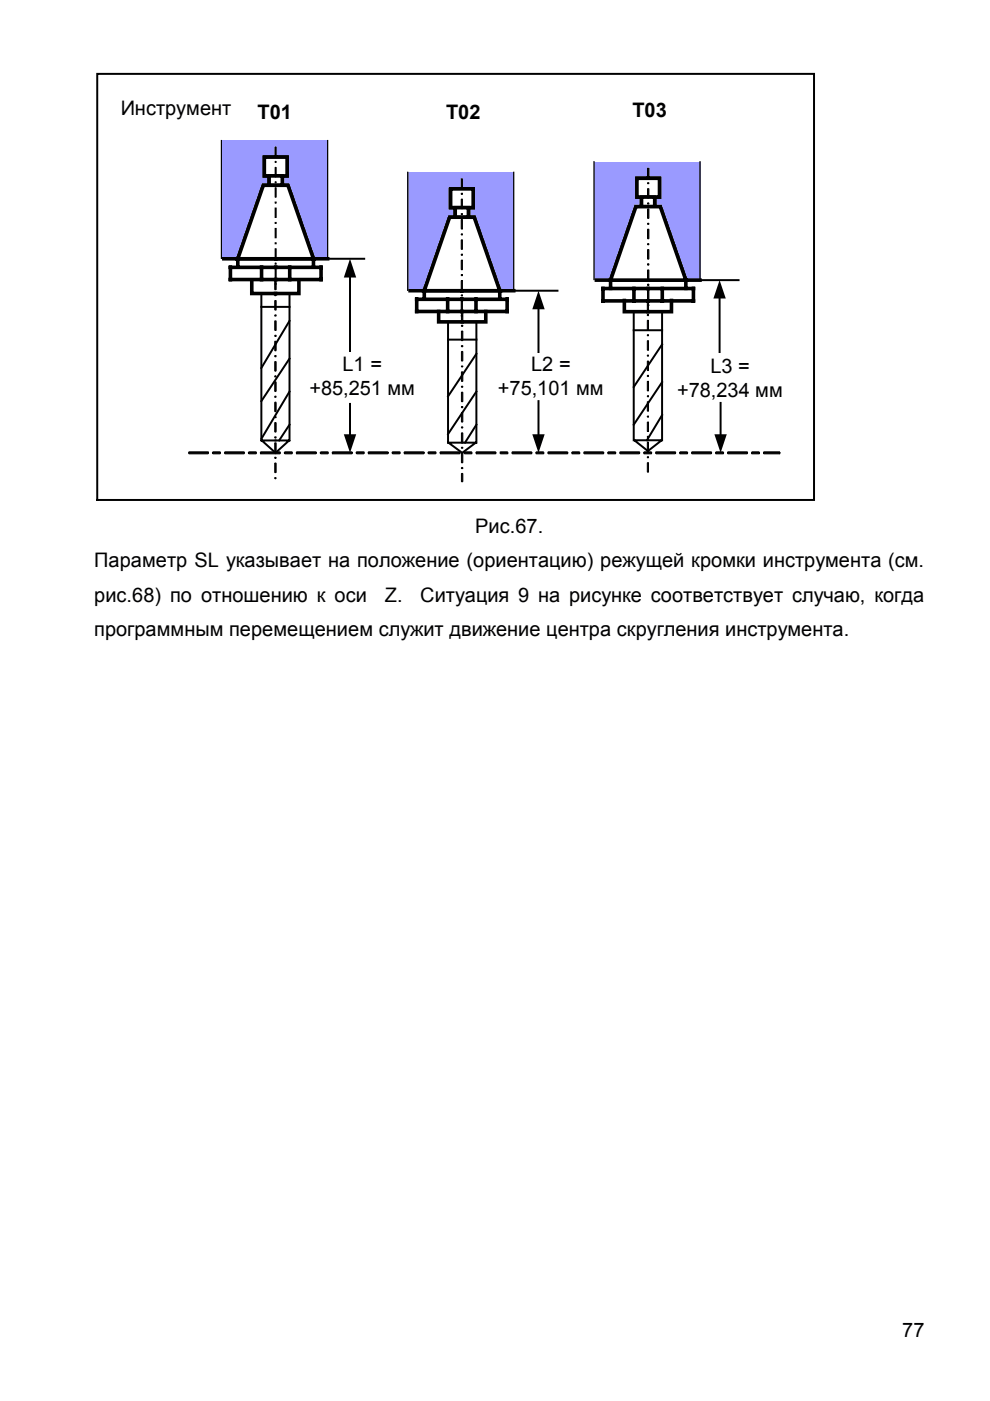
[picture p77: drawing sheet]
<svg xmlns="http://www.w3.org/2000/svg" width="210mm" height="297mm" viewBox="0 0 210 297" stroke-linecap="round" stroke-linejoin="round" font-family="sans-serif">
<defs><g id="words">
<g font-size="4.2">
<text x="25.6" y="24.5">Инструмент</text>
<text x="54.6" y="25.3">T01</text>
<text x="94.6" y="25.3">T02</text>
<text x="134.1" y="24.8">T03</text>
<text x="65.6" y="83.8">+85,251 мм</text>
<text x="72.6" y="78.7">L1 =</text>
<text x="105.6" y="83.8">+75,101 мм</text>
<text x="112.7" y="78.7">L2 =</text>
<text x="150.6" y="79">L3 =</text>
<text x="143.6" y="84.1">+78,234 мм</text>
<text x="100.8" y="113">Рис.67.</text>
<text x="20" y="120.3">Параметр SL указывает на положение (ориентацию) режущей кромки инструмента (см.</text>
<text x="20" y="127.6">рис.68) по отношению к оси</text>
<text x="81.6" y="127.6">Z.</text>
<text x="89.1" y="127.6">Ситуация 9 на рисунке соответствует случаю, когда</text>
<text x="20" y="134.9">программным перемещением служит движение центра скругления инструмента.</text>
<text x="191.3" y="283.5">77</text>
</g>
</g></defs>
<path d="M46.9 29.8h22.6v25h-22.6z" fill="#9a9aff"/>
<path d="M55.8 39.3h5.2l5.5 15.6h-16.1zM56 33.3h4.9v4h-4.9zM57.1 37.3v2M59.9 37.3v2M47.5 54.9h2.9v1.7M48.9 56.7h19.2v2.6h-19.2zM55.5 56.7v2.6M61.4 56.7v2.6M69.5 54.9h-3v1.7" fill="none" stroke="#000" stroke-width=".76"/>
<path d="M56 33.3h4.9v4h-4.9z" fill="#fff"/>
<path d="M56 33.3h4.9v4h-4.9z" fill="none" stroke="#000" stroke-width=".76"/>
<path d="M57.1 37.3h2.8v2h-2.8z" fill="#fff"/>
<path d="M57.1 37.3h2.8v2h-2.8z" fill="none" stroke="#000" stroke-width=".76"/>
<path d="M55.8 39.3h5.2l5.5 15.6h-16.1z" fill-rule="evenodd" fill="#fff"/>
<path d="M55.8 39.3h5.2l5.5 15.6h-16.1z" fill="none" stroke="#000" stroke-width=".76"/>
<path d="M58.3 31.2h.2v2l-.2-.1zM58.3 34.2h.2v.2h-.2zM58.3 35.5h.2v2h-.2zM58.3 38.6h.2v.1h-.2zM58.3 39.8h.2v2h-.2zM58.3 42.8h.2v.3h-.2zM58.3 44.1h.2v2h-.2zM58.3 47.2h.2v.2h-.2zM58.3 48.4h.2v2h-.2zM58.3 51.5h.2v.2h-.2zM58.3 52.7h.2v2h-.2zM58.3 55.8h.2v.2h-.2zM58.3 57.1h.2v2l-.2-.1zM58.3 60.1h.2v.2h-.2z" fill="#000" stroke="#000" stroke-width=".21"/>
<path d="M46.9 29.8v25M69.5 29.8v25.1" fill="none" stroke="#000" stroke-width=".26"/>
<path d="M86.4 36.5h22.5v25.1h-22.5z" fill="#9a9aff"/>
<path d="M95.3 46.1h5.2l5.5 15.5h-16zM95.5 40h4.8v4h-4.8zM96.5 44v2.1M99.3 44v2.1M87 61.6h3v1.8M88.3 63.5h19.2v2.5h-19.2zM94.9 63.5v2.5M100.9 63.5v2.5M108.9 61.6h-2.9v1.8" fill="none" stroke="#000" stroke-width=".76"/>
<path d="M95.5 40h4.8v4h-4.8z" fill="#fff"/>
<path d="M95.5 40h4.8v4h-4.8z" fill="none" stroke="#000" stroke-width=".76"/>
<path d="M96.5 44h2.8v2.1h-2.8z" fill="#fff"/>
<path d="M96.5 44h2.8v2.1h-2.8z" fill="none" stroke="#000" stroke-width=".76"/>
<path d="M95.3 46.1h5.2l5.5 15.5h-16z" fill-rule="evenodd" fill="#fff"/>
<path d="M95.3 46.1h5.2l5.5 15.5h-16z" fill="none" stroke="#000" stroke-width=".76"/>
<path d="M97.8 38h.2v1.9l-.2-.1zM97.8 41h.2v.2l-.2-.1zM97.9 42.2h.1v2h-.2zM97.8 45.3h.2v.2h-.1zM97.8 46.6h.2v2l-.2-.1zM97.8 49.7l.2-.1v.2h-.1zM97.8 50.9h.2v2l-.2-.1zM97.8 53.9h.2v.2h-.2zM97.8 55.2h.2v2l-.2-.1zM97.8 58.2h.2v.2h-.2zM97.8 59.5h.2v2l-.2-.1zM97.8 62.5h.2v.2h-.2zM97.8 63.8h.2v2l-.2-.1zM97.9 66.8h.1v.3l-.2-.1z" fill="#000" stroke="#000" stroke-width=".21"/>
<path d="M86.4 36.5v25.1M108.9 36.5v25.1" fill="none" stroke="#000" stroke-width=".26"/>
<path d="M125.9 34.3h22.5v25h-22.5z" fill="#9a9aff"/>
<path d="M135 37.8h4.8v4h-4.8zM126.4 59.4h3.1v1.7M134.8 43.8h5.2l5.4 15.6h-15.9zM136 41.8v2M138.8 41.8v2M148.4 59.4h-3v1.7M127.8 61.2h19.2v2.6h-19.2zM134.4 61.2v2.6M140.4 61.2v2.6" fill="none" stroke="#000" stroke-width=".76"/>
<path d="M135 37.8h4.8v4h-4.8z" fill="#fff"/>
<path d="M135 37.8h4.8v4h-4.8z" fill="none" stroke="#000" stroke-width=".76"/>
<path d="M136 41.8h2.8v2h-2.8z" fill="#fff"/>
<path d="M136 41.8h2.8v2h-2.8z" fill="none" stroke="#000" stroke-width=".76"/>
<path d="M134.8 43.8h5.2l5.4 15.6h-15.9z" fill-rule="evenodd" fill="#fff"/>
<path d="M53.4 59.6v2.6h10v-2.6M134.8 43.8h5.2l5.4 15.6h-15.9zM93 66v2.2h10v-2.2M132.4 63.7v2.4h10v-2.4" fill="none" stroke="#000" stroke-width=".76"/>
<g fill="#000" stroke="#000" stroke-width=".21">
<path d="M137.3 35.7h.3l-.1 2-.2-.1zM137.3 38.7h.2v.2h-.2zM137.3 40h.3l-.1 2h-.2zM137.3 43.1l.2-.1 .1 .2-.3 .1zM137.3 44.4h.3l-.1 1.9-.2-.1zM137.4 47.3l.2 .1-.1 .2-.2-.1zM137.3 48.6l.3 .1-.1 1.9-.2-.1zM137.3 51.7l.2-.1 .1 .2-.2 .1zM137.3 52.9l.3 .1-.1 1.9h-.2zM137.3 56l.2-.1 .1 .2-.2 .1zM137.3 57.2l.3 .1v1.9l-.1 .1-.2-.1zM137.3 60.3l.2-.1 .1 .3h-.2zM137.3 61.6h.3l-.1 1.9h-.2zM137.3 64.6h.2l.1 .2-.2 .1z"/>
<path d="M58.3 59.5l.2-.1v.1v1.9l-.2-.1zM58.3 62.5l.2-.1v.2l-.2 .1zM58.3 63.7l.2 .1v1.9h-.2zM58.3 66.8h.2v.1l-.2 .1zM58.3 68l.2 .1v2l-.2-.1zM58.3 71.2l.2-.1v.1l-.2 .1zM58.3 72.3l.2 .1v2l-.2-.1zM58.3 75.4l.2 .1-.2 .1zM58.3 76.7l.2 .1v1.9l-.2-.1zM58.3 79.8l.2-.1v.1l-.2 .1zM58.3 81l.2-.1v.2v1.8l-.1 .1-.1-.1zM58.3 84.1l.2-.1v.2h-.2zM58.3 85.3h.2v.1v1.9l-.2-.1zM58.3 88.4l.2-.1v.2l-.2 .1zM58.3 89.7l.2-.1v.1v1.9l-.2-.1zM58.3 92.7l.2 .1-.2 .1zM58.3 93.9l.2 .1v1.9l-.2-.1zM58.3 97l.2 .1-.2 .1zM58.3 98.3l.2-.1v.1v1.9l-.2-.1zM58.3 101.3l.2 .1-.1 .1z"/>
<path d="M97.8 66h.3l-.1 1.9h-.2zM97.8 69h.3v.1l-.2 .1zM97.8 70.3h.3v1.9l-.3-.1zM97.9 73.3h.2v.1l-.2 .1zM97.8 74.6h.3v1.9h-.3zM97.8 77.6h.3v.1l-.2 .1zM97.8 78.9h.3v2l-.3-.1zM97.8 82l.2-.1 .1 .1-.2 .1zM97.8 83.2h.3l-.1 2-.2-.1zM97.9 86.2h.2v.2h-.2zM97.9 87.5h.2l-.1 2-.2-.1zM97.9 90.5h.2v.2h-.2zM97.9 91.8l.2 .1-.1 1.9-.2-.1zM97.8 94.9l.3-.1v.2h-.2zM97.9 96.1l.2 .1-.1 1.9-.2-.1zM97.8 99.2l.2-.1 .1 .2-.2 .1zM97.8 100.5h.3l-.1 1.7-.2-.1z"/>
<path d="M137.2 63.7h.3v1.9l-.3-.1zM137.2 66.7h.3v.1l-.1 .1zM137.2 68l.3-.1v2l-.3-.1zM137.2 71h.3v.2h-.2zM137.3 72.2l.2 .1v2l-.3-.1zM137.2 75.4l.3-.1v.2h-.2zM137.2 76.6h.3l-.1 2-.2-.1zM137.3 79.6h.2v.2h-.3zM137.2 80.9h.3l-.1 2-.2-.1zM137.3 83.9h.2v.2h-.2zM137.2 85.2h.3v2l-.3-.1zM137.2 88.3l.3-.1v.2h-.2zM137.2 89.5h.3v2l-.3-.1zM137.2 92.6l.3-.1v.3h-.2zM137.2 93.9l.3-.1-.1 2-.2-.1zM137.2 96.9h.3v.1l-.2 .1zM137.3 98.1h.2l-.1 2-.2-.1z"/>
<path d="M40 95.9l4.1-.1 .1 .3-4.1 .1zM45.1 95.9l1.5-.1 .1 .3-1.5 .1zM47.6 95.9l4.1-.1 .1 .3-4 .1zM52.7 95.9l1.5-.1 .2 .3-1.6 .1zM55.2 95.9l4.1-.1 .1 .3-4.1 .1zM60.3 95.9l1.5-.1 .2 .3-1.5 .1zM62.9 95.9l4-.1 .2 .3-.2 .1h-4zM67.9 95.9l1.6-.1 .1 .3-1.5 .1zM70.5 95.9l4-.1 .2 .3-.2 .1h-3.9zM75.6 95.9l1.5-.1 .1 .3-1.5 .1zM78.1 95.9l4.1-.1 .1 .3-.1 .1h-4zM83.2 95.9l1.5-.1 .1 .3-1.5 .1zM85.7 95.9l4.1-.1 .2 .3-.2 .1h-4zM90.8 95.9l1.5-.1 .2 .3-.2 .1h-1.4zM93.3 95.9l4.1-.1a.22 .22 0 0 1 .2 .2 .22 .22 0 0 1-.2 .2h-4zM98.4 95.9l1.5-.1 .2 .3-.2 .1h-1.3zM101 95.9l4-.1 .2 .3-.2 .1h-4zM106 95.9l1.6-.1 .1 .3-.1 .1h-1.4zM108.6 95.9l4-.1 .2 .3-.2 .1h-3.9zM113.7 95.9l1.5-.1 .1 .3-.1 .1h-1.5zM116.2 95.9l4.1-.1 .1 .3-.1 .1h-4zM121.3 95.9l1.5-.1 .1 .3-.1 .1h-1.4zM123.8 95.9l4.1-.1 .1 .3-.1 .1h-4zM128.9 95.9l1.5-.1 .2 .3-.2 .1h-1.4zM131.4 95.9l4.1-.1 .1 .3-.1 .1h-4zM136.5 95.9l1.5-.1 .2 .3-.2 .1h-1.4zM139 95.9l4.1-.1 .2 .3-.2 .1h-4zM144.1 95.9l1.6-.1 .1 .3-.1 .1h-1.5zM146.6 95.9l4.1-.1 .2 .3-.2 .1h-3.9zM151.8 95.9l1.5-.1 .1 .3-.1 .1h-1.5zM154.3 95.9l4.1-.1 .1 .3-.1 .1h-4zM159.4 95.9l1.5-.1 .1 .3-.1 .1h-1.4zM161.9 95.9l3.4-.1 .1 .3-.1 .1h-3.3z"/>
</g>
<path d="M125.9 34.3v25M148.4 34.3v25.1" fill="none" stroke="#000" stroke-width=".26"/>
<g fill="none" stroke="#000" stroke-width=".42">
<path d="M20.6 15.7h152v90.3h-152zM69.5 54.9h7.7M74.2 58.5v15.9M148.4 59.4h8.2M55.4 62.2v31.2h6v-31.2M55.4 65.1h6M61.4 76l-6 9M61.4 68l-6 10M95 68.2v25.7h6v-25.7M95 72h6M101 75l-6 9M108.9 61.6h9.3"/>
<path d="M114.2 65.2v9.4M134.4 66.1v27.2h6v-27.2M134.4 70h6M140.4 73l-6 9M152.6 63v11.6M55.5 93.4l2.9 2.6 2.9-2.6M61.4 90l-2.2 3.4M61.4 83l-6 10M74.2 85.6v6.8M95.1 93.9l2.9 2.1 2.9-2.1M101 83l-6 9M101 90l-2.4 3.9"/>
<path d="M114.2 85v7.4M134.5 93.3l2.9 2.3 2.9-2.3M140.4 88l-3.2 5.3M140.4 81l-6 9M152.8 85.4v7"/>
</g>
<path d="M74.2 54.9l1.3 3.9h-2.6zM114.2 61.6l1.3 4h-2.6zM152.6 59.4l1.3 3.9h-2.6zM72.9 92.1h2.6l-1.3 3.9zM112.9 92.1h2.6l-1.3 3.9zM151.5 92.1h2.6l-1.3 3.9z" fill="#000"/>
<g fill="#fff">
<path d="M19.5 116.4h177v7.3h-177z"/>
<path d="M19.5 123.7h177v7.3h-177z"/>
<path d="M19.5 131h177v7.3h-177z"/>
</g>
<use href="#words"/>
</svg>
